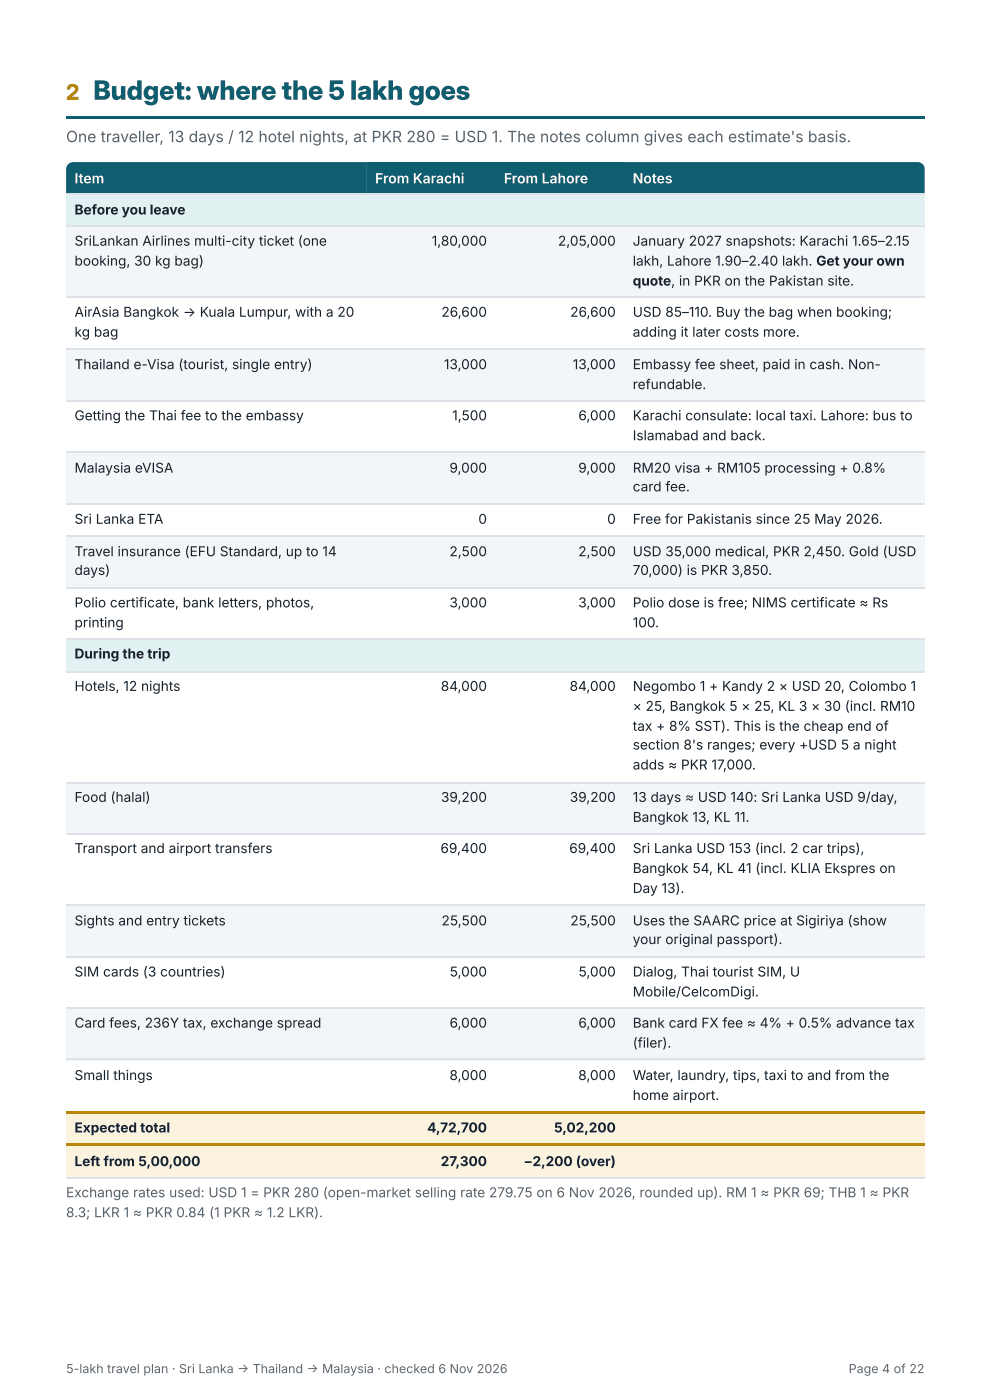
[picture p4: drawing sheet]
<svg xmlns="http://www.w3.org/2000/svg" width="210mm" height="297mm" viewBox="0 0 210 297" stroke-linecap="round" stroke-linejoin="round" font-family="sans-serif">
<defs><g id="words">
<text font-size="5.6" fill="#0e5e6f" x="19.8" y="21.2">Budget: where the 5 lakh goes</text>
<text font-size="4.6" fill="#b8860b" x="14" y="21.2">2</text>
<text font-size="3.3" fill="#56616c" x="14" y="30.2">One traveller, 13 days / 12 hotel nights, at PKR 280 = USD 1. The notes column gives each estimate's basis.</text>
<g font-size="3" fill="#fff">
<text x="15.8" y="38.9">Item</text>
<text x="79.5" y="38.9">From Karachi</text>
<text x="106.8" y="38.9">From Lahore</text>
<text x="134.1" y="38.9">Notes</text>
</g>
<g font-size="2.9" fill="#17212b">
<text x="15.8" y="45.5">Before you leave</text>
<text x="15.8" y="52.1">SriLankan Airlines multi-city ticket (one</text>
<text x="91.5" y="52.1">1,80,000</text>
<text x="118.3" y="52.1">2,05,000</text>
<text x="134.1" y="52.1">January 2027 snapshots: Karachi 1.65–2.15</text>
<text x="15.8" y="56.4">booking, 30 kg bag)</text>
<text x="134.1" y="56.4">lakh, Lahore 1.90–2.40 lakh. Get your own</text>
<text x="134.1" y="60.6">quote, in PKR on the Pakistan site.</text>
<text x="15.8" y="67.2">AirAsia Bangkok → Kuala Lumpur, with a 20</text>
<text x="15.8" y="71.4">kg bag</text>
<text x="93.6" y="67.2">26,600</text>
<text x="120.9" y="67.2">26,600</text>
<text x="134.1" y="67.2">USD 85–110. Buy the bag when booking;</text>
<text x="134.1" y="71.4">adding it later costs more.</text>
<text x="15.8" y="78.3">Thailand e-Visa (tourist, single entry)</text>
<text x="94.1" y="78.3">13,000</text>
<text x="121.4" y="78.3">13,000</text>
<text x="134.1" y="78.3">Embassy fee sheet, paid in cash. Non-</text>
<text x="134.1" y="82.6">refundable.</text>
<text x="15.8" y="89.2">Getting the Thai fee to the embassy</text>
<text x="95.9" y="89.2">1,500</text>
<text x="122.6" y="89.2">6,000</text>
<text x="134.1" y="89.2">Karachi consulate: local taxi. Lahore: bus to</text>
<text x="134.1" y="93.4">Islamabad and back.</text>
<text x="15.8" y="100.3">Malaysia eVISA</text>
<text x="95.3" y="100.3">9,000</text>
<text x="122.6" y="100.3">9,000</text>
<text x="134.1" y="100.3">RM20 visa + RM105 processing + 0.8%</text>
<text x="134.1" y="104.2">card fee.</text>
<text x="15.8" y="111.1">Sri Lanka ETA</text>
<text x="101.4" y="111.1">0</text>
<text x="128.7" y="111.1">0</text>
<text x="134.1" y="111.1">Free for Pakistanis since 25 May 2026.</text>
<text x="15.8" y="118">Travel insurance (EFU Standard, up to 14</text>
<text x="95.3" y="118">2,500</text>
<text x="122.6" y="118">2,500</text>
<text x="134.1" y="118">USD 35,000 medical, PKR 2,450. Gold (USD</text>
<text x="15.8" y="122">days)</text>
<text x="134.1" y="122">70,000) is PKR 3,850.</text>
<text x="15.8" y="128.9">Polio certificate, bank letters, photos,</text>
<text x="95.3" y="128.9">3,000</text>
<text x="122.6" y="128.9">3,000</text>
<text x="134.1" y="128.9">Polio dose is free; NIMS certificate ≈ Rs</text>
<text x="15.8" y="133.1">printing</text>
<text x="134.1" y="133.1">100.</text>
<text x="15.8" y="139.7">During the trip</text>
<text x="15.8" y="146.6">Hotels, 12 nights</text>
<text x="93.5" y="146.6">84,000</text>
<text x="120.8" y="146.6">84,000</text>
<text x="134.1" y="146.6">Negombo 1 + Kandy 2 × USD 20, Colombo 1</text>
<text x="134.1" y="150.8">× 25, Bangkok 5 × 25, KL 3 × 30 (incl. RM10</text>
<text x="134.1" y="155">tax + 8% SST). This is the cheap end of</text>
<text x="134.1" y="159">section 8's ranges; every +USD 5 a night</text>
<text x="134.1" y="163.2">adds ≈ PKR 17,000.</text>
<text x="15.8" y="170.1">Food (halal)</text>
<text x="93.5" y="170.1">39,200</text>
<text x="120.8" y="170.1">39,200</text>
<text x="134.1" y="170.1">13 days ≈ USD 140: Sri Lanka USD 9/day,</text>
<text x="134.1" y="174.4">Bangkok 13, KL 11.</text>
<text x="15.8" y="181">Transport and airport transfers</text>
<text x="93.4" y="181">69,400</text>
<text x="120.7" y="181">69,400</text>
<text x="134.1" y="181">Sri Lanka USD 153 (incl. 2 car trips),</text>
<text x="134.1" y="185.2">Bangkok 54, KL 41 (incl. KLIA Ekspres on</text>
<text x="134.1" y="189.4">Day 13).</text>
<text x="15.8" y="196.3">Sights and entry tickets</text>
<text x="93.6" y="196.3">25,500</text>
<text x="120.9" y="196.3">25,500</text>
<text x="134.1" y="196.3">Uses the SAARC price at Sigiriya (show</text>
<text x="134.1" y="200.3">your original passport).</text>
<text x="15.8" y="207.2">SIM cards (3 countries)</text>
<text x="95.3" y="207.2">5,000</text>
<text x="122.6" y="207.2">5,000</text>
<text x="134.1" y="207.2">Dialog, Thai tourist SIM, U</text>
<text x="134.1" y="211.4">Mobile/CelcomDigi.</text>
<text x="15.8" y="218">Card fees, 236Y tax, exchange spread</text>
<text x="95.3" y="218">6,000</text>
<text x="122.6" y="218">6,000</text>
<text x="134.1" y="218">Bank card FX fee ≈ 4% + 0.5% advance tax</text>
<text x="134.1" y="222.3">(filer).</text>
<text x="15.8" y="229.1">Small things</text>
<text x="95.3" y="229.1">8,000</text>
<text x="122.6" y="229.1">8,000</text>
<text x="134.1" y="229.1">Water, laundry, tips, taxi to and from the</text>
<text x="134.1" y="233.4">home airport.</text>
<text x="15.8" y="240.2">Expected total</text>
<text x="90.6" y="240.2">4,72,700</text>
<text x="117.4" y="240.2">5,02,200</text>
<text x="15.8" y="247.4">Left from 5,00,000</text>
<text x="93.4" y="247.4">27,300</text>
<text x="111" y="247.4">−2,200 (over)</text>
</g>
<g font-size="2.9" fill="#56616c">
<text x="14" y="254">Exchange rates used: USD 1 = PKR 280 (open-market selling rate 279.75 on 6 Nov 2026, rounded up). RM 1 ≈ PKR 69; THB 1 ≈ PKR</text>
<text x="14" y="258.2">8.3; LKR 1 ≈ PKR 0.84 (1 PKR ≈ 1.2 LKR).</text>
</g>
<g font-size="2.6" fill="#5d6670">
<text x="14" y="291.3">5-lakh travel plan · Sri Lanka → Thailand → Malaysia · checked 6 Nov 2026</text>
<text x="179.9" y="291.3">Page 4 of 22</text>
</g>
</g></defs>
<g fill="#0e5e6f">
<path d="M14 24.6h182.1v.5h-182.1z"/>
<path d="M14.5 34.8l.4-.3 .6-.1h62.3v6.9h-63.8v-5.6z"/>
<path d="M77.8 34.4h27.2v6.9h-27.2z"/>
<path d="M105 34.4h27.3v6.9h-27.3z"/>
<path d="M132.3 34.4h62.3a1.5 1.5 0 0 1 1.5 1.5v5.4h-63.8z"/>
</g>
<path d="M14 41.3h182.1v6.6h-182.1z" fill="#e2f1f2"/>
<g fill="#f3f6f9">
<path d="M14 47.9h63.8v15.3h-63.8z"/>
<path d="M77.8 47.9h27.2v15.3h-27.2z"/>
<path d="M105 47.9h27.3v15.3h-27.3z"/>
<path d="M132.3 47.9h63.8v15.3h-63.8z"/>
<path d="M14 74.1h63.8v10.8h-63.8z"/>
<path d="M77.8 74.1h27.2v10.8h-27.2z"/>
<path d="M105 74.1h27.3v10.8h-27.3z"/>
<path d="M132.3 74.1h63.8v10.8h-63.8z"/>
<path d="M14 96h63.8v10.9h-63.8z"/>
<path d="M77.8 96h27.2v10.9h-27.2z"/>
<path d="M105 96h27.3v10.9h-27.3z"/>
<path d="M132.3 96h63.8v10.9h-63.8z"/>
<path d="M14 113.8h63.8v10.8h-63.8z"/>
<path d="M77.8 113.8h27.2v10.8h-27.2z"/>
<path d="M105 113.8h27.3v10.8h-27.3z"/>
<path d="M132.3 113.8h63.8v10.8h-63.8z"/>
</g>
<path d="M14 135.5h182.1v6.8h-182.1z" fill="#e2f1f2"/>
<g fill="#f3f6f9">
<path d="M14 165.9h63.8v10.8h-63.8z"/>
<path d="M77.8 165.9h27.2v10.8h-27.2z"/>
<path d="M105 165.9h27.3v10.8h-27.3z"/>
<path d="M132.3 165.9h63.8v10.8h-63.8z"/>
<path d="M14 192.1h63.8v10.8h-63.8z"/>
<path d="M77.8 192.1h27.2v10.8h-27.2z"/>
<path d="M105 192.1h27.3v10.8h-27.3z"/>
<path d="M132.3 192.1h63.8v10.8h-63.8z"/>
<path d="M14 214h63.8v10.9h-63.8z"/>
<path d="M77.8 214h27.2v10.9h-27.2z"/>
<path d="M105 214h27.3v10.9h-27.3z"/>
<path d="M132.3 214h63.8v10.9h-63.8z"/>
</g>
<g fill="#fbf3dd">
<path d="M14 236h63.8v6.9h-63.8z"/>
<path d="M77.8 236h27.2v6.9h-27.2z"/>
<path d="M105 236h27.3v6.9h-27.3z"/>
<path d="M132.3 236h63.8v6.9h-63.8z"/>
<path d="M14 242.9h63.8v6.9h-63.8z"/>
<path d="M77.8 242.9h27.2v6.9h-27.2z"/>
<path d="M105 242.9h27.3v6.9h-27.3z"/>
<path d="M132.3 242.9h63.8v6.9h-63.8z"/>
</g>
<g fill="none" stroke="#dce2e8" stroke-width=".26">
<path d="M14 41.1h182.1M14 48h182.1M14 63.1h182.1M14 74h182.1M14 85.1h182.1M14 95.9h182.1M14 107h182.1M14 113.6h182.1M14 124.8h182.1M14 135.6h182.1M14 142.5h182.1M14 166h182.1"/>
<path d="M14 176.9h182.1M14 192h182.1M14 203.1h182.1M14 213.9h182.1M14 224.8h182.1"/>
</g>
<g fill="#b8860b">
<path d="M14 235.7h63.8v.6h-63.8z"/>
<path d="M77.8 235.7h27.2v.6h-27.2z"/>
<path d="M105 235.7h27.3v.6h-27.3z"/>
<path d="M132.3 235.7h63.8v.6h-63.8z"/>
<path d="M14 242.6h63.8v.6h-63.8z"/>
<path d="M77.8 242.6h27.2v.6h-27.2z"/>
<path d="M105 242.6h27.3v.6h-27.3z"/>
<path d="M132.3 242.6h63.8v.6h-63.8z"/>
</g>
<path d="M14 249.9h182.1" fill="none" stroke="#dce2e8" stroke-width=".26"/>
<use href="#words"/>
</svg>
